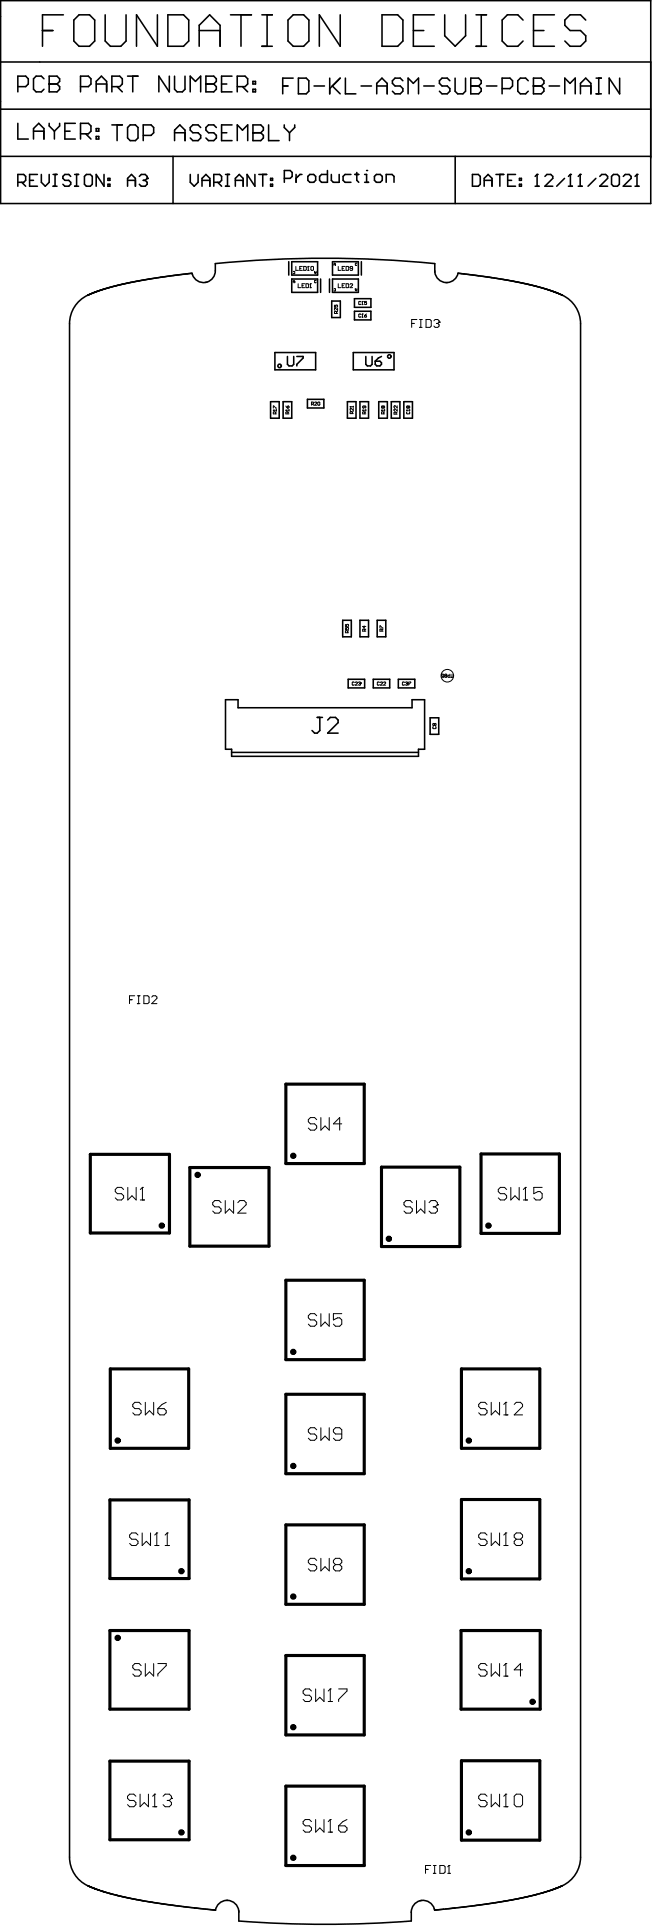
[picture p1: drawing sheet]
<svg xmlns="http://www.w3.org/2000/svg" width="69mm" height="204mm" viewBox="0 0 69 204" stroke-linecap="round" stroke-linejoin="round" font-family="sans-serif">
<g fill="none" stroke="#000" stroke-width=".17">
<path d="M.1 .1h68.7v21.4h-68.7zM.1 6.6h68.7M.1 16.5h68.7M.1 11.6h68.7M1.9 9.2h.8l.3-.3v-.6l-.3-.2h-.8v1.6M1.9 13.1v1.6h1.1M1.9 19.3h.6l.2-.2v-.4l-.2-.2h-.6v1.2M2.3 19.3l.4 .4M3.1 19.1h.4M3.5 14.7v-1.1l.6-.5 .5 .5v1.1M3.5 13.9h1.1M4 18.5h-.9v1.2h.9"/>
<path d="M4.4 18.5v.8l.4 .4 .4-.4v-.8M4.5 3.2h1.1M4.6 8.3l-.2-.2h-.6l-.3 .2v1.1l.3 .3h.6l.2-.3M5.2 8.9h.1M5.2 8.1h.8l.3 .2v.3l-.3 .3 .3 .3v.2l-.3 .3h-.8zM5.2 13.1v.2l.6 .6M5.2 8.9h.8M5.6 18.5h.4M5.6 19.7h.4M5.8 13.9v.8M5.8 18.5v1.2M6.3 13.1v.2l-.5 .6"/>
<path d="M6.7 1.6h-2.2v3.3M6.9 13.9h.5M7.5 18.7l-.2-.2h-.4l-.3 .2v.2l.3 .2h.4l.2 .2v.2l-.2 .2h-.4l-.3-.2M7.9 18.5h.4M7.9 19.7h.4M8 13.1h-1.1v1.6h1.1M8.1 18.5v1.2M8.4 1.6h1.1l.5 .5v2.2l-.5 .6h-1.1l-.6-.6v-2.2zM8.5 14.2h.8l.3-.3v-.6l-.3-.2h-.8v1.6M8.5 9.2h.8l.3-.3v-.6l-.3-.2h-.8v1.6M9.1 14.2l.5 .5M9.1 18.5h.4l.3 .2v.8l-.3 .2h-.4l-.2-.2v-.8z"/>
<path d="M10.2 14.4h.2v.3h-.2zM10.2 13.6h.2v.3h-.2zM10.2 9.7v-1.1l.5-.5 .6 .5v1.1M10.2 8.9h1.1M11 18.5v1.2l-.8-1.2v1.2M11.1 1.6v2.7l.6 .6h1.1l.5-.6v-2.7M11.4 19.5h.2v.2h-.2zM11.4 18.9h.2v.2h-.2zM11.8 9.2h.9l.2-.3v-.6l-.2-.2h-.9v1.6M11.8 13.2h1.1M12.4 9.2l.5 .5M12.4 13.2v1.7"/>
<path d="M13.5 8.1h1.1M13.5 19.1h.8M13.5 19.7v-.8l.4-.4 .4 .4v.8M13.8 13.2h.5l.3 .3v1.1l-.3 .3h-.5l-.3-.3v-1.1zM14 8.1v1.6M14.7 18.7l.2-.2h.5l.2 .2v.2M15.1 14.3h.9l.2-.2v-.6l-.2-.3h-.9v1.7M15.1 19.1h.3M15.4 19.1l.2 .2v.2l-.2 .2h-.5l-.2-.2M15.6 18.9h.1M15.6 18.9l-.2 .2M16.6 1.6v3.3l-2.2-3.3v3.3"/>
<path d="M17.7 1.6h1.7l.6 .5v2.2l-.6 .6h-1.7zM17.9 8.1v1.6l-1.1-1.6v1.6M18.3 16.5v5M18.5 8.1v1.3l.2 .3h.6l.3-.3v-1.3M18.5 14.9v-1.1l.5-.6 .6 .6v1.1M18.5 14.1h1.1M20.1 9.7v-1.6l.6 .5 .5-.5v1.6M20.1 18.5v.8l.4 .4 .4-.4v-.8M21.1 3.2h2.2M21.1 4.9v-2.2l1.1-1.1 1.1 1.1v2.2M21.2 13.5l-.3-.3h-.5l-.3 .3v.3l.3 .3h.5l.3 .2v.3l-.3 .3h-.5l-.3-.3M21.4 19.1h.8"/>
<path d="M21.4 19.7v-.8l.4-.4 .4 .4v.8M21.8 8.9h.1M21.8 8.1h.8l.3 .2v.3l-.3 .3 .3 .3v.2l-.3 .3h-.8zM21.8 8.9h.8M22.6 19.3h.6l.2-.2v-.4l-.2-.2h-.6v1.2M22.9 13.5l-.3-.3h-.6l-.2 .3v.3l.2 .3h.6l.3 .2v.3l-.3 .3h-.6l-.2-.3M23 19.3l.4 .4M23.4 8.9h.6M23.4 14.1h.6M23.8 18.5h.5M23.8 19.7h.5M24.1 18.5v1.2"/>
<path d="M24.4 1.6h2.2M24.5 8.1h-1.1v1.6h1.1M24.5 13.2h-1.1v1.7h1.1M24.9 19.1h.8M24.9 19.7v-.8l.4-.4 .4 .4v.8M25.1 9.2h.8l.3-.3v-.6l-.3-.2h-.8v1.6M25.1 14.9v-1.7l.5 .6 .6-.6v1.7M25.5 1.6v3.3M25.6 9.2l.6 .5M26.7 9.4h.3v.3h-.3zM26.7 8.6h.3v.3h-.3zM26.7 14.1h.1"/>
<path d="M26.7 13.2h.9l.2 .3v.3l-.2 .3 .2 .2v.3l-.2 .3h-.9zM26.7 14.1h.9M27 18.5v1.2l-.9-1.2v1.2M27.4 18.5h.8M27.7 1.6h1.1M27.7 4.9h1.1M27.8 18.5v1.2M28.2 1.6v3.3M28.4 13.2v1.7h1.1M28.6 19.5h.2v.2h-.2zM28.6 18.9h.2v.2h-.2zM29.9 9.1h.5"/>
<path d="M30.1 13.2v.3l.5 .6M30.1 18.9h.6l.2-.2v-.4l-.2-.3h-.6v1.3M30.6 14.1v.8M31 8.3h-1.1v1.6M31 1.6h1.1l.6 .5v2.2l-.6 .6h-1.1l-.6-.6v-2.2zM31.2 13.2v.3l-.6 .6M31.3 18.5v.8M31.5 8.3h.9l.3 .2v1.2l-.3 .2h-.9zM31.9 18.5h-.2l-.4 .4M32.8 18.5h.4l.2 .2v.4l-.2 .2h-.4l-.3-.2v-.4zM33.2 9.1h1.1M34.6 18v1.3h-.6l-.2-.2v-.4l.2-.2h.6"/>
<path d="M34.9 8.3v1.6M35 18.5v.6l.2 .2h.7v-.8M35.1 9.1l.9 .8M36 8.3l-1.1 1.1M36 1.6v3.3l-2.2-3.3v3.3M36.5 8.3v1.6h1.1M37.1 18.5h-.6l-.2 .2v.4l.2 .2h.6M37.5 18.5h.4M37.7 18.3v.8l.2 .2M38.2 9.1h1.1M38.6 18.5h.2v.8M38.6 19.3h.4"/>
<path d="M38.8 18h.1M39.8 18.5h.4l.2 .2v.4l-.2 .2h-.4l-.2-.2v-.4zM39.8 9.1h1.1M39.8 9.9v-1.1l.6-.5 .5 .5v1.1M40.4 1.6h1.6l.6 .5v2.2l-.6 .6h-1.6zM40.8 19.3v-.8h.7l.2 .2v.6M42.6 8.5l-.3-.2h-.5l-.3 .2v.3l.3 .3h.5l.3 .3v.3l-.3 .2h-.5l-.3-.2M43.1 9.9v-1.6l.6 .5 .5-.5v1.6M43.7 3.2h1.1M44.8 9.1h1.1M45.9 1.6h-2.2v3.3h2.2M47 1.6v2.2l1.1 1.1 1.1-1.1v-2.2"/>
<path d="M47.6 8.5l-.3-.2h-.6l-.2 .2v.3l.2 .3h.6l.3 .3v.3l-.3 .2h-.6l-.2-.2M48.1 8.3v1.4l.3 .2h.5l.3-.2v-1.4M48.1 16.5v5M49.8 9.1h.1M49.8 8.3h.8l.3 .2v.3l-.3 .3 .3 .3v.3l-.3 .2h-.8zM49.8 9.1h.8M49.9 18.5h.7l.2 .2v.8l-.2 .2h-.7zM50.3 1.6h1.1M50.3 4.9h1.1M50.9 1.6v3.3M51.2 19.1h.8M51.2 19.7v-.8l.4-.4 .4 .4v.8"/>
<path d="M51.4 9.1h1.1M52.4 18.5h.9M52.8 18.5v1.2M53.1 9.4h.8l.3-.3v-.6l-.3-.2h-.8v1.6M53.7 19.1h.4M54.5 18.5h-.8v1.2h.8M54.9 19.5h.2v.2h-.2zM54.9 18.9h.2v.2h-.2zM55.3 2.1l-.6-.5h-1.1l-.5 .5v2.2l.5 .6h1.1l.6-.6M55.8 8.5l-.2-.2h-.6l-.3 .2v1.2l.3 .2h.6l.2-.2M56.4 9.1h.1M56.4 8.3h.8l.3 .2v.3l-.3 .3 .3 .3v.3l-.3 .2h-.8z"/>
<path d="M56.4 9.1h.8M56.4 3.2h1.1M56.6 19.7h.4M56.8 18.5h.1M56.8 18.5v1.2M56.8 18.5l-.2 .2M57.6 18.7l.2-.2h.4l.2 .2v.2l-.8 .8h.8M58.1 9.1h1.1M58.6 1.6h-2.2v3.3h2.2M59.7 18.9l-.8 .8M59.7 9.9v-1.6l.6 .5 .5-.5v1.6M60.1 19.7h.4"/>
<path d="M60.3 18.5h.1M60.3 18.5v1.2M60.3 18.5l-.2 .2M61.1 19.7h.4M61.3 18.5h.1M61.3 18.5v1.2M61.3 18.5l-.2 .2M61.4 9.1h1.1M61.4 9.9v-1.1l.5-.5 .6 .5v1.1M61.9 2.1l-.5-.5h-1.1l-.6 .5v.6l.6 .5h1.1l.5 .6v.5l-.5 .6h-1.1l-.6-.6M63 18.9l-.8 .8M63 8.3h.6"/>
<path d="M63 9.9h.6M63.3 8.3v1.6M63.4 18.7l.2-.2h.4l.2 .2v.2l-.8 .8h.8M64.9 18.5h.4l.2 .2v.8l-.2 .2h-.4l-.2-.2v-.8zM65.5 8.3v1.6l-1.1-1.6v1.6M65.9 18.7l.2-.2h.4l.2 .2v.2l-.8 .8h.8M67.1 19.7h.5M67.3 18.5h.1M67.3 18.5v1.2M67.3 18.5l-.2 .2M9.3 31.2a3.3 3.3 0 0 0-1.9 3.1v162.2a3.3 3.3 0 0 0 1.9 3.1M9.3 31.2h.1"/>
<path d="M9.4 31.2h-.1M9.4 31.2h.1M9.5 31.1h.1M9.6 31.1l-.2 .1M9.6 31.1h.1M9.9 31h.1M9.9 31l-.3 .1M10 30.9h.1M10.1 30.9h-.1M10.1 30.9l-.2 .1M10.1 30.9h.1M10.2 30.9h-.1"/>
<path d="M10.2 30.9h.1M10.2 30.8v.1M10.3 30.8h.1M10.3 30.8h-.1M10.4 30.8h-.1M10.4 30.8h.1M10.7 30.7l-.3 .1M10.8 30.7h.1M10.8 30.7h-.2M10.9 30.6l-.1 .1M10.9 30.6h.1M13 30.1l-2.1 .5"/>
<path d="M13 30.1h.1M13.8 29.9l-.8 .2M13.8 29.9h.1M14.8 29.7h.1M15.8 29.5l-2 .4M15.8 29.5h.1M17 29.3h.1M18.3 29.2h.1M19.8 29l-4 .5M19.8 29l.5-.1a1.24 1.24 0 0 0 1.4 1 1.24 1.24 0 0 0 1.1-1.2v-.8a119.2 119.2 0 0 1 23.2 0v.8a1.25 1.25 0 0 0 1.1 1.2 1.25 1.25 0 0 0 1.3-1l5.8 .9M19.8 29h.1M29.1 37.3h4.3v1.8h-4.3z"/>
<path d="M30.4 37.7v.9l.2 .1h.3l.2-.1v-.9M30.5 27.7v1.4M30.8 29.5h2.8v1.4h-2.8zM30.8 27.7h2.8v1.4h-2.8zM31.4 37.7h.6v.2l-.6 .7v.1M33.9 29.5v1.4M34.8 29.5v1.4M35.1 31.9h.9v1.7h-.9zM35.2 27.7h2.7v1.4h-2.7zM35.2 29.5h2.7v1.4h-2.7zM37.3 37.3h4.4v1.8h-4.4zM37.5 32.9h1.7v1h-1.7z"/>
<path d="M37.5 31.6h1.7v.9h-1.7zM38.2 27.7v1.4M38.7 37.7v.9l.1 .1h.4l.1-.1v-.9M39.7 38.2h.5l.1 .2v.2l-.1 .1h-.4l-.1-.1zM40.3 37.7l-.3 .2-.3 .3M50.6 29.2h.1M54.2 29.8h.1M54.2 29.8l2.4 .5 1.9 .5M56 30.1h.1M58.2 30.7h.1M58.3 30.8h.1M58.4 30.8h.1"/>
<path d="M58.5 30.8v.1M58.5 30.9l.3 .1M58.5 30.9h.1M58.6 30.9h.1M58.8 31h.1M58.9 31h.1M59 31v.1M59 31h.1M59 31.1h.1M59 31.1h.1a3.6 3.6 0 0 1 2.3 3.2v162.2a3.3 3.3 0 0 1-1.9 3.1M59.2 31.1h.1M59.3 31.2h.1"/>
<path d="M28.6 42.5h.9v1.8h-.9zM29.9 42.5h.9v1.8h-.9zM32.5 42.3h1.7v.9h-1.7zM36.7 42.5h.9v1.8h-.9zM38.1 42.5h.9v1.8h-.9zM40 42.5h1v1.8h-1zM41.4 42.5h.9v1.8h-.9zM42.7 42.5h.9v1.8h-.9zM23.8 74.1h1.4v.8h18.4v-.8h1.3v5.2h-.7v.7h-19.7v-.7h-.7zM24.5 79.6h19.7M33.5 75.9h.6M33.8 75.9v1.4l-.3 .3h-.2l-.3-.3"/>
<path d="M34.6 76.2l.3-.3h.6l.2 .3v.3l-1.1 1.1h1.1M36.2 65.6h.9v1.8h-.9zM36.8 71.9h1.8v.9h-1.8zM38.1 65.6h.9v1.8h-.9zM39.5 71.9h1.7v.9h-1.7zM39.9 65.6h.9v1.8h-.9zM42.1 71.9h1.8v.9h-1.8zM45.5 76h.9v1.7h-.9zM9.3 199.6h.1M9.4 199.6l.1 .1M9.4 199.6h.1M9.5 199.7h.1"/>
<path d="M9.6 199.7h.1M9.6 199.7l.1 .1M9.7 199.8h.1M9.7 199.8h.2M9.9 199.8h.1M9.9 199.8v.1M9.9 199.9h.1M10 199.9h.1M10.1 199.9h.1M10.1 199.9l.1 .1M10.2 200h.1M10.3 200h.1"/>
<path d="M58.4 200h.1M58.5 200h-.1M58.5 200h.1M58.6 199.9l-.1 .1M58.7 199.9h-.1M58.7 199.9h.1M58.8 199.9h.1M58.8 199.9h-.1M58.8 199.8v.1M58.8 199.8h.1M58.9 199.8h-.1M58.9 199.8h.1"/>
<path d="M59 199.8h-.1M59 199.8h.1M59.1 199.7l-.1 .1M59.1 199.7h.1M59.2 199.7h-.1M59.2 199.7h.1M59.4 199.6h.1M59.4 199.6l-.2 .1M59.5 199.6h-.1M59.5 199.6h.1M10.4 200l.4 .1M10.4 200h.1"/>
<path d="M10.5 200.1h.1M10.8 200.1v.1M10.8 200.2h.1M10.9 200.2h.1M11 200.2l.6 .2M11 200.2h.1M11.6 200.4h.1M11.7 200.4l2.7 .6M13.6 200.9h.1M14.4 201h.1M14.4 201l3.8 .6M17.1 201.5h.1"/>
<path d="M18.2 201.6h.1M18.2 201.6l4.6 .6M20.5 201.9h.1M22.8 202.2h.1M22.8 202.2a1.24 1.24 0 0 1 1.3-1.1 1.24 1.24 0 0 1 1.2 1.3v.9a119.6 119.6 0 0 0 18.2 0v-.9M43.5 202.4h.1M50.4 201.6v.1M53.3 201.2h-.1M55.5 200.8l-4 .7-5.3 .6a.14 .14 0 0 1-.2 .1 .14 .14 0 0 1-.1-.2 1.24 1.24 0 0 0-1.4-.9 1.24 1.24 0 0 0-1 1.3M55.5 200.8h.1M56.7 200.5h.1M57.4 200.3h-.1"/>
<path d="M57.9 200.2l-2.4 .6M57.9 200.1v.1M58 200.1h-.1M58 200.1h.1M58.4 200l-.4 .1"/>
<circle cx="29.6" cy="38.7" r=".19"/>
<circle cx="41.2" cy="37.7" r=".19"/>
</g>
<g fill="none" stroke="#000" stroke-width=".11">
<path d="M31 29.9l.1-.2 .1 .2M31 28.8h.2v.1h-.2M31 29.8h.2M31.3 28.2v.4h.3M31.5 30v.4h.3M31.7 28.4h.1M31.9 30.2h.2M32 28.2h-.3v.4h.3M32.1 28.2l.3 .1-.1 .3h-.2zM32.2 30h-.3v.4h.3M32.4 30l.2 .1v.3h-.2zM32.5 28.6h.2"/>
<path d="M32.6 28.2h.1M32.6 28.2v.4M32.6 28.2l-.1 .1M32.8 30.4h.1M32.8 30h.1M32.8 30v.4M32.8 30v.1M32.9 28.2l.2 .1v.3l-.2-.1zM33.3 28.7v.3l.1-.3M33.3 28.8h.1M33.4 29.7h-.1v.2h.1M35.3 28.1l.1-.3 .1 .3"/>
<path d="M35.3 30.6h.2v.2h-.2M35.3 28h.2M35.4 32.3v.2h.1v-.2h.2l-.1 .2M35.6 33.2l-.1-.2h-.1v.2h.3M35.7 32.6v.2l-.3-.2v.2M35.7 33l-.1 .1M35.8 28.2v.4h.2M35.8 30v.4h.2M36.2 30.2h.1M36.2 28.4h.1M36.5 30h-.3v.4h.3M36.5 28.2h-.3v.4h.3"/>
<path d="M36.6 30l.3 .1-.1 .3h-.2zM36.6 28.2l.3 .1-.1 .3h-.2zM37 30.1l.1-.1 .2 .1-.3 .3h.3M37.3 28.4l-.3-.1 .1-.1 .2 .1v.2l-.1 .1-.2-.1M37.6 30.5l.1 .3v-.3M37.6 30.7h.1M37.7 27.9h-.1v.2h.1M38.2 33.3h-.3v.2h.3M38.2 32h-.3l.1 .2h.2M38.3 33.6h.1M38.3 32.2h.1M38.3 33.2h.1"/>
<path d="M38.3 31.9h.1M38.3 31.9v.3M38.3 33.2v.4M38.3 33.2v.1M38.3 31.9v.1M38.5 33.4h.2l.1 .1-.2 .1zM38.8 33.2l-.3 .2M38.8 31.9h-.3v.2h.3l-.1 .1h-.2M43.5 34.2h.3M44.1 33.8h-.6v.8M44.4 33.8h.2M44.4 34.6h.2"/>
<path d="M44.5 33.8v.8M45 33.8h.5l.1 .2v.5l-.1 .1h-.5zM45.9 34l.1-.2h.3l.1 .2v.1M46.1 34.2h.2M46.3 34.2l.1 .2v.1l-.1 .1h-.3l-.1-.1M46.4 34.1h.1M46.4 34.1l-.1 .1M28.9 43.4h.1M28.9 43.4h.3M28.9 43.2v-.2l.3 .2M28.9 43.4l.1 .1M29.1 43.8v-.2h-.1l-.1 .2h.3"/>
<path d="M29.2 43.6l-.1 .1M29.2 43.4v.1M30.2 43.4h.1M30.2 43.4h.4M30.2 43.4l.1 .1M30.2 43l.2 .2M30.4 43.8v-.2h-.1l-.1 .2h.4M30.4 43h.2l-.1 .2h-.1zM30.6 43.6l-.2 .1M30.6 43.4v.1M32.9 42.8l.3-.1-.1-.1h-.2v.3M33 42.8l.2 .1"/>
<path d="M33.3 42.6h.2l-.2 .3h.2M33.6 42.6h.2v.3l-.2-.1zM37 43.1h.1M37 43.1h.3M37.2 43.8v-.2h-.1l-.1 .2h.3M37.3 43.2v.2l-.2-.2-.1 .1 .1 .1M37.3 43.6l-.1 .1M37.3 43v.1M38.3 43.4h.1M38.3 43.4h.4M38.3 43.4l.1 .1M38.5 43v.1h-.2l.1-.1h.2v.2"/>
<path d="M38.6 43.8v-.2h-.2l-.1 .2h.4M38.7 43.6l-.1 .1M38.7 43.4v.1M40.3 43.4h.1M40.3 43.4h.4M40.3 43.4l.1 .1M40.5 43h-.2l.1 .2 .1-.1M40.5 43h.2l-.1 .2-.1-.1M40.5 43v.1M40.6 43.8v-.2h-.2l-.1 .2h.4M40.7 43.6l-.1 .1M40.7 43.4v.1"/>
<path d="M41.9 43.8v-.1l-.2-.1v.2h.3M42 42.9v.3l-.2-.3-.1 .1v.2M42 43.3v.2l-.2-.2h-.1v.2M42 43.6l-.1 .1M43 43.4h.1M43 43.4h.3M43 43.4v.1M43 43.6v.2l.3-.1v-.1M43.2 43h-.2v.2l.2-.1M43.2 43h.1v.2l-.1-.1M43.2 43v.1M43.3 43.4v.1"/>
<path d="M36.5 66.1v.2h.2l-.1-.2h.2v.2M36.5 66.4v.2h.2l-.1-.1 .2-.1v.2M36.7 67v-.2l-.1-.1-.1 .3h.4M36.9 66.7l-.2 .2M37.5 72.2h-.3v.3h.3M37.6 72.2h.2l-.2 .3h.2M37.9 72.2h.2v.1M38 72.3h.1M38.1 72.3v.2h-.2M38.1 72.3h.1M38.5 66.2v.3l-.2-.2h.4M38.6 66.8v-.2h-.2l-.1 .2h.4"/>
<path d="M38.7 66.6l-.1 .1M40.1 72.2h-.2v.3h.2M40.2 66.5v-.3l.3 .3M40.2 72.2h.2l-.2 .3h.2M40.4 66.8v-.2h-.2v.2h.3M40.5 66.6l-.1 .1M40.6 72.2h.2l-.2 .3h.2M42.8 72.2h-.3v.3h.3M42.9 72.2h.1l.1 .1M43 72.3h.1M43 72.3v.2h-.1M43.1 72.3h.1"/>
<path d="M43.1 72.3h-.1M43.2 72.2h.2l-.2 .3M45.8 76.9v.2h.2v-.2M45.9 76.6h-.1v.2l.1-.1M45.9 76.6h.2l-.1 .2-.1-.1M45.9 76.6v.1M46.9 71.4h-.2v.2l.2-.1v.2h-.2M47.1 71.5v.2l.1-.1v-.1M47.1 71.5v-.2l.1 .1v.1M47.1 71.5h.1M47.6 71.3v.4h-.2l-.1-.2h.3M47.7 71.7h.2"/>
<path d="M47.8 71.3v.4M13.7 105.8h.3M14.2 105.4h-.5v.8M14.5 105.4h.3M14.5 106.2h.3M14.7 105.4v.8M15.2 105.4h.4l.2 .1v.6l-.2 .1h-.4zM16 105.5l.2-.1h.3l.1 .1v.2l-.6 .5h.6M33.5 118.5l-.2-.2h-.5l-.2 .2v.2l.2 .2h.5l.2 .3v.2l-.2 .2h-.5l-.2-.2M33.9 118.3v1.3l.5-.4 .4 .4v-1.3M36.1 118.9h-.8l.6-.6v1.3M13.1 125.9l-.3-.2h-.4l-.2 .2v.2l.2 .2h.4l.3 .3v.2l-.3 .2h-.4l-.2-.2"/>
<path d="M13.5 125.7v1.3l.5-.4 .4 .4v-1.3M14.8 127h.5M15.1 125.7h.1M15.1 125.7v1.3M15.1 125.7l-.3 .2M23.4 127.3l-.2-.2h-.5l-.2 .2v.2l.2 .2h.5l.2 .2v.3l-.2 .2h-.5l-.2-.2M23.8 127.1v1.3l.5-.5 .4 .5v-1.3M25.1 127.3l.3-.2h.4l.2 .2v.2l-.9 .9h.9M33.5 139.3l-.2-.3h-.5l-.2 .3v.2l.2 .2h.5l.2 .2v.2l-.2 .3h-.5l-.2-.3M33.9 139v1.4l.5-.5 .4 .5v-1.4M36.1 139h-.8v.7l.4-.2h.2l.2 .2v.4l-.2 .3h-.4l-.2-.3M43.6 127.3l-.2-.2h-.5l-.2 .2v.2l.2 .2h.5l.2 .2v.3l-.2 .2h-.5l-.2-.2"/>
<path d="M44 127.1v1.3l.5-.5 .4 .5v-1.3M45.4 127.3l.2-.2h.4l.2 .2v.2M45.8 127.7h.2M46 127.7l.2 .2v.3l-.2 .2h-.4l-.2-.2M46.2 127.5h.1M46.2 127.5l-.2 .2M53.6 125.9l-.3-.2h-.4l-.2 .2v.2l.2 .2h.4l.3 .3v.2l-.3 .2h-.4l-.2-.2M54 125.7v1.3l.4-.4 .5 .4v-1.3M55.3 127h.5M55.6 125.7h.1M55.6 125.7v1.3M55.6 125.7l-.3 .2"/>
<path d="M57.3 125.7h-.9v.6l.5-.2h.2l.2 .2v.5l-.2 .2h-.4l-.3-.2M14.9 148.6l-.2-.2h-.4l-.3 .2v.3l.3 .2h.4l.2 .2v.2l-.2 .2h-.4l-.3-.2M15.4 148.4v1.3l.4-.4 .4 .4v-1.3M16.7 149.1h.7l.2 .2v.2l-.2 .2h-.5l-.2-.2zM17.6 148.4l-.5 .2-.4 .5M33.5 151.3l-.2-.2h-.5l-.2 .2v.2l.2 .3h.5l.2 .2v.2l-.2 .2h-.5l-.2-.2M33.9 151.1v1.3l.5-.4 .4 .4v-1.3M36.1 151.8h-.6l-.2-.3v-.2l.2-.2h.4l.2 .2v.9l-.2 .2h-.4l-.2-.2M51.5 148.6l-.2-.2h-.5l-.2 .2v.3l.2 .2h.5l.2 .2v.2l-.2 .2h-.5l-.2-.2M51.9 148.4v1.3l.5-.4 .4 .4v-1.3M53.3 149.7h.4M53.5 148.4h.1"/>
<path d="M53.5 148.4v1.3M53.5 148.4l-.2 .2M54.4 148.6l.2-.2h.4l.2 .2v.3l-.8 .8h.8M14.6 162.5l-.2-.3h-.5l-.2 .3v.2l.2 .2h.5l.2 .2v.2l-.2 .3h-.5l-.2-.3M14.9 176.3l-.2-.2h-.4l-.3 .2v.2l.3 .2h.4l.2 .2v.3l-.2 .2h-.4l-.3-.2M15 162.2v1.4l.5-.5 .4 .5v-1.4M15.4 176.1v1.3l.4-.5 .4 .5v-1.3M16.4 163.6h.4M16.6 162.2h.1M16.6 162.2v1.4M16.6 162.2l-.2 .3M16.7 176.1h.9v.2l-.9 .9v.2"/>
<path d="M17.5 163.6h.4M17.7 162.2h.1M17.7 162.2v1.4M17.7 162.2l-.2 .3M32.9 179l-.2-.3h-.4l-.3 .3v.2l.3 .2h.4l.2 .2v.3l-.2 .2h-.4l-.3-.2M33.4 178.7v1.4l.4-.5 .5 .5v-1.4M33.5 165.1l-.2-.2h-.5l-.2 .2v.3l.2 .2h.5l.2 .2v.2l-.2 .3h-.5l-.2-.3M33.9 164.9v1.4l.5-.5 .4 .5v-1.4M34.9 178.7h.1M34.9 178.7v1.4M34.9 178.7l-.2 .3M35.5 165.6l-.2-.2v-.3l.2-.2h.4l.2 .2v.3l-.2 .2"/>
<path d="M35.5 165.6l-.2 .2v.2l.2 .3h.4l.2-.3v-.2l-.2-.2M35.5 165.6h.4M35.8 178.7h.9v.3l-.9 .9v.2M51.5 162.5l-.2-.3h-.5l-.2 .3v.2l.2 .2h.5l.2 .2v.2l-.2 .3h-.5l-.2-.3M51.5 176.3l-.2-.2h-.5l-.2 .2v.2l.2 .2h.5l.2 .2v.3l-.2 .2h-.5l-.2-.2M51.9 162.2v1.4l.5-.5 .4 .5v-1.4M51.9 176.1v1.3l.5-.5 .4 .5v-1.3M53.3 163.6h.4M53.3 177.4h.4M53.5 162.2h.1M53.5 176.1h.1M53.5 162.2v1.4"/>
<path d="M53.5 176.1v1.3M53.5 162.2l-.2 .3M53.5 176.1l-.2 .2M54.6 162.9l-.2-.2v-.2l.2-.3h.4l.2 .3v.2l-.2 .2M54.6 162.9h.4M54.6 162.9l-.2 .2v.2l.2 .3h.4l.2-.3v-.2l-.2-.2M55.2 176.7h-.8l.6-.6v1.3M14.4 190.1l-.3-.2h-.4l-.2 .2v.2l.2 .2h.4l.3 .3v.2l-.3 .2h-.4l-.2-.2M14.8 189.9v1.3l.5-.4 .4 .4v-1.3M16.1 191.2h.5M16.4 189.9h.1M16.4 189.9v1.3"/>
<path d="M16.4 189.9l-.3 .2M17.2 190.1l.3-.2h.4l.2 .2v.2M17.7 190.5h.2M17.9 190.5l.2 .3v.2l-.2 .2h-.4l-.3-.2M18.1 190.3h.1M18.1 190.3l-.2 .2M32.9 192.8l-.2-.2h-.4l-.3 .2v.2l.3 .2h.4l.2 .3v.2l-.2 .2h-.4l-.3-.2M33.4 192.6v1.3l.4-.4 .5 .4v-1.3M34.7 180.1h.4M34.7 193.9h.4M34.9 192.6h.1M34.9 192.6v1.3"/>
<path d="M34.9 192.6l-.2 .2M35.8 193.2h.7l.2 .3v.2l-.2 .2h-.5l-.2-.2zM36.7 192.6l-.5 .2-.4 .4M45 197.8h.3M45.5 197.4h-.5v.9M45.8 197.4h.3M45.8 198.3h.3M46 197.4v.9M46.5 197.4h.4l.2 .2v.5l-.2 .2h-.4zM47.3 198.3h.3M47.5 197.4h.1M47.5 197.4v.9"/>
<path d="M47.5 197.4l-.2 .2M51.5 190.1l-.2-.2h-.5l-.2 .2v.2l.2 .2h.5l.2 .3v.2l-.2 .2h-.5l-.2-.2M51.9 189.9v1.3l.5-.4 .4 .4v-1.3M53.3 191.2h.4M53.5 189.9h.1M53.5 189.9v1.3M53.5 189.9l-.2 .2M54.6 189.9h.4l.2 .2v.9l-.2 .2h-.4l-.2-.2v-.9z"/>
<circle cx="47.3" cy="71.5" r=".67"/>
</g>
<g fill="none" stroke="#000" stroke-width=".33">
<path d="M30.2 114.7h8.3v8.4h-8.3zM9.5 122.2h8.4v8.3h-8.4zM20.1 123.6h8.3v8.3h-8.3zM30.2 135.5h8.3v8.4h-8.3zM40.3 123.5h8.3v8.4h-8.3zM50.9 122.1h8.2v8.4h-8.2zM11.6 158.7h8.4v8.4h-8.4zM11.7 144.9h8.2v8.4h-8.2zM30.2 147.6h8.3v8.4h-8.3zM48.8 144.9h8.3v8.4h-8.3zM48.8 158.7h8.3v8.4h-8.3zM11.6 172.6h8.4v8.3h-8.4z"/>
<path d="M30.2 161.4h8.3v8.4h-8.3zM30.2 175.2h8.3v8.4h-8.3zM48.7 172.6h8.4v8.3h-8.4zM11.6 186.4h8.4v8.3h-8.4zM30.2 189h8.3v8.4h-8.3zM48.8 186.3h8.3v8.5h-8.3z"/>
</g>
<g fill="none" stroke="#000" stroke-width=".5">
<circle cx="17.1" cy="129.7" r=".08"/>
<circle cx="20.9" cy="124.3" r=".08"/>
<circle cx="31" cy="122.3" r=".08"/>
<circle cx="41.1" cy="131.1" r=".08"/>
<circle cx="51.6" cy="129.7" r=".08"/>
<circle cx="12.4" cy="152.5" r=".08"/>
<circle cx="31" cy="155.1" r=".08"/>
<circle cx="31" cy="143.1" r=".08"/>
<circle cx="49.6" cy="152.5" r=".08"/>
<circle cx="12.4" cy="173.3" r=".08"/>
<circle cx="19.2" cy="166.3" r=".08"/>
<circle cx="31" cy="169" r=".08"/>
<circle cx="49.6" cy="166.3" r=".08"/>
<circle cx="19.2" cy="193.9" r=".08"/>
<circle cx="31" cy="182.8" r=".08"/>
<circle cx="31" cy="196.6" r=".08"/>
<circle cx="49.6" cy="193.9" r=".08"/>
<circle cx="56.3" cy="180.1" r=".08"/>
</g>
</svg>
